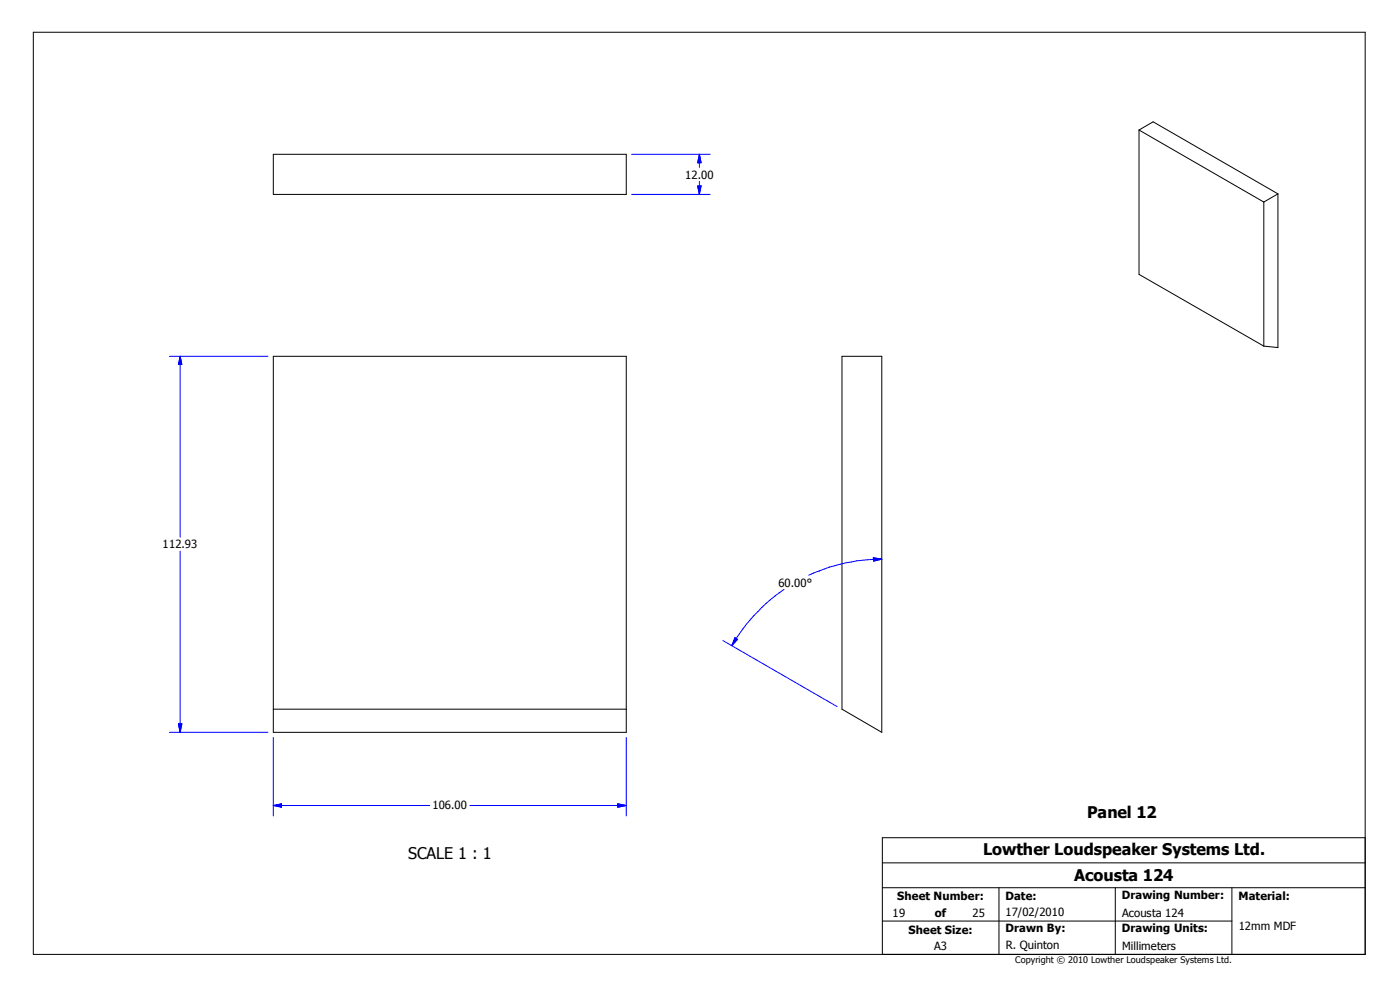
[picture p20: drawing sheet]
<svg xmlns="http://www.w3.org/2000/svg" width="420mm" height="297mm" viewBox="0 0 420 297" stroke-linecap="round" stroke-linejoin="round" font-family="sans-serif">
<defs><g id="words">
<g font-size="4.8">
<text x="326" y="245.2">Panel 12</text>
<text x="122.4" y="257.3">SCALE 1 : 1</text>
<text x="294.8" y="256.2">Lowther Loudspeaker Systems Ltd.</text>
<text x="322.1" y="264.1">Acousta 124</text>
</g>
<g font-size="3.4">
<text x="205.5" y="53.5">12.00</text>
<text x="48.8" y="164.4">112.93</text>
<text x="233.4" y="175.8">60.00°</text>
<text x="129.7" y="242.6">106.00</text>
<text x="269.1" y="269.8">Sheet Number:</text>
<text x="301.5" y="269.8">Date:</text>
<text x="336.4" y="269.5">Drawing Number:</text>
<text x="371.3" y="269.8">Material:</text>
<text x="267.6" y="274.8">19</text>
<text x="280.3" y="274.8">of</text>
<text x="291.6" y="274.8">25</text>
<text x="301.5" y="274.6">17/02/2010</text>
<text x="336.5" y="274.8">Acousta 124</text>
<text x="272.5" y="279.8">Sheet Size:</text>
<text x="301.5" y="279.4">Drawn By:</text>
<text x="336.4" y="279.4">Drawing Units:</text>
<text x="371.4" y="278.8">12mm MDF</text>
<text x="280.1" y="284.7">A3</text>
<text x="301.6" y="284.5">R. Quinton</text>
<text x="336.5" y="284.7">Millimeters</text>
</g>
<text font-size="2.7" x="304.4" y="288.6">Copyright © 2010 Lowther Loudspeaker Systems Ltd.</text>
</g></defs>
<g fill="none" stroke="#000" stroke-width=".3">
<path d="M10 9.7h399.4v276.3h-399.4zM341.5 39l4.3-2.5 37.4 21.6M341.5 39l37.5 21.6M341.5 39v43.2l37.5 21.5M82 46.2h105.8v12.1h-105.8zM383.2 58.1l-4.2 2.5M383.2 58.1v46.1l-4.2-.5M379 60.6v43.1M82 106.8h105.8v112.7h-105.8zM252.5 106.8h11.9v112.7l-11.9-7zM82 212.5h105.8M264.6 258.6h144.8"/>
<path d="M409.4 251.1h-144.8v34.9M264.6 276h104.8M264.6 266h144.8M299.6 266v20M334.4 266v20M369.4 266v20"/>
</g>
<g fill="none" stroke="#00f" stroke-width=".3">
<path d="M189.4 46.2h23.5M189.4 58.3h23.5M209.2 55.7h1l-.5 2.6zM209.7 46.2v3.9M209.7 54.4v3.9M209.7 46.2l.5 2.6h-1zM50.8 106.8h29.5M54 106.8v54.2M54 106.8l.5 2.4h-1zM54 165.2v54.3M235.1 176.6a54.5 54.5 0 0 0-15.6 16.9M261.9 167.1l2.5 .5-2.4 .6z"/>
<path d="M264.4 167.6a51.5 51.5 0 0 0-21.9 4.8M216.7 192l34.3 19.8M220.4 191.1l.7 .5-1.6 1.9zM50.8 219.5h29.5M53.5 216.9h1l-.5 2.6zM82 221v23.5M187.8 221v23.5M82 241.4h46.9M82 241.4l2.4-.5v1zM140.9 241.4h46.9M185.3 240.9l2.5 .5-2.5 .5z"/>
</g>
<g fill="#00f" stroke="#00f" stroke-width=".3">
<path d="M54 106.8l.5 2.4h-1z" fill-rule="evenodd"/>
<path d="M53.5 216.9h1l-.5 2.6z" fill-rule="evenodd"/>
<path d="M185.3 240.9l2.5 .5-2.5 .5z" fill-rule="evenodd"/>
<path d="M82 241.4l2.4-.5v1z" fill-rule="evenodd"/>
<path d="M209.2 55.7h1l-.5 2.6z" fill-rule="evenodd"/>
<path d="M209.7 46.2l.5 2.6h-1z" fill-rule="evenodd"/>
<path d="M220.4 191.1l.7 .5-1.6 1.9z" fill-rule="evenodd"/>
<path d="M261.9 167.1l2.5 .5-2.4 .6z" fill-rule="evenodd"/>
</g>
<use href="#words"/>
</svg>
